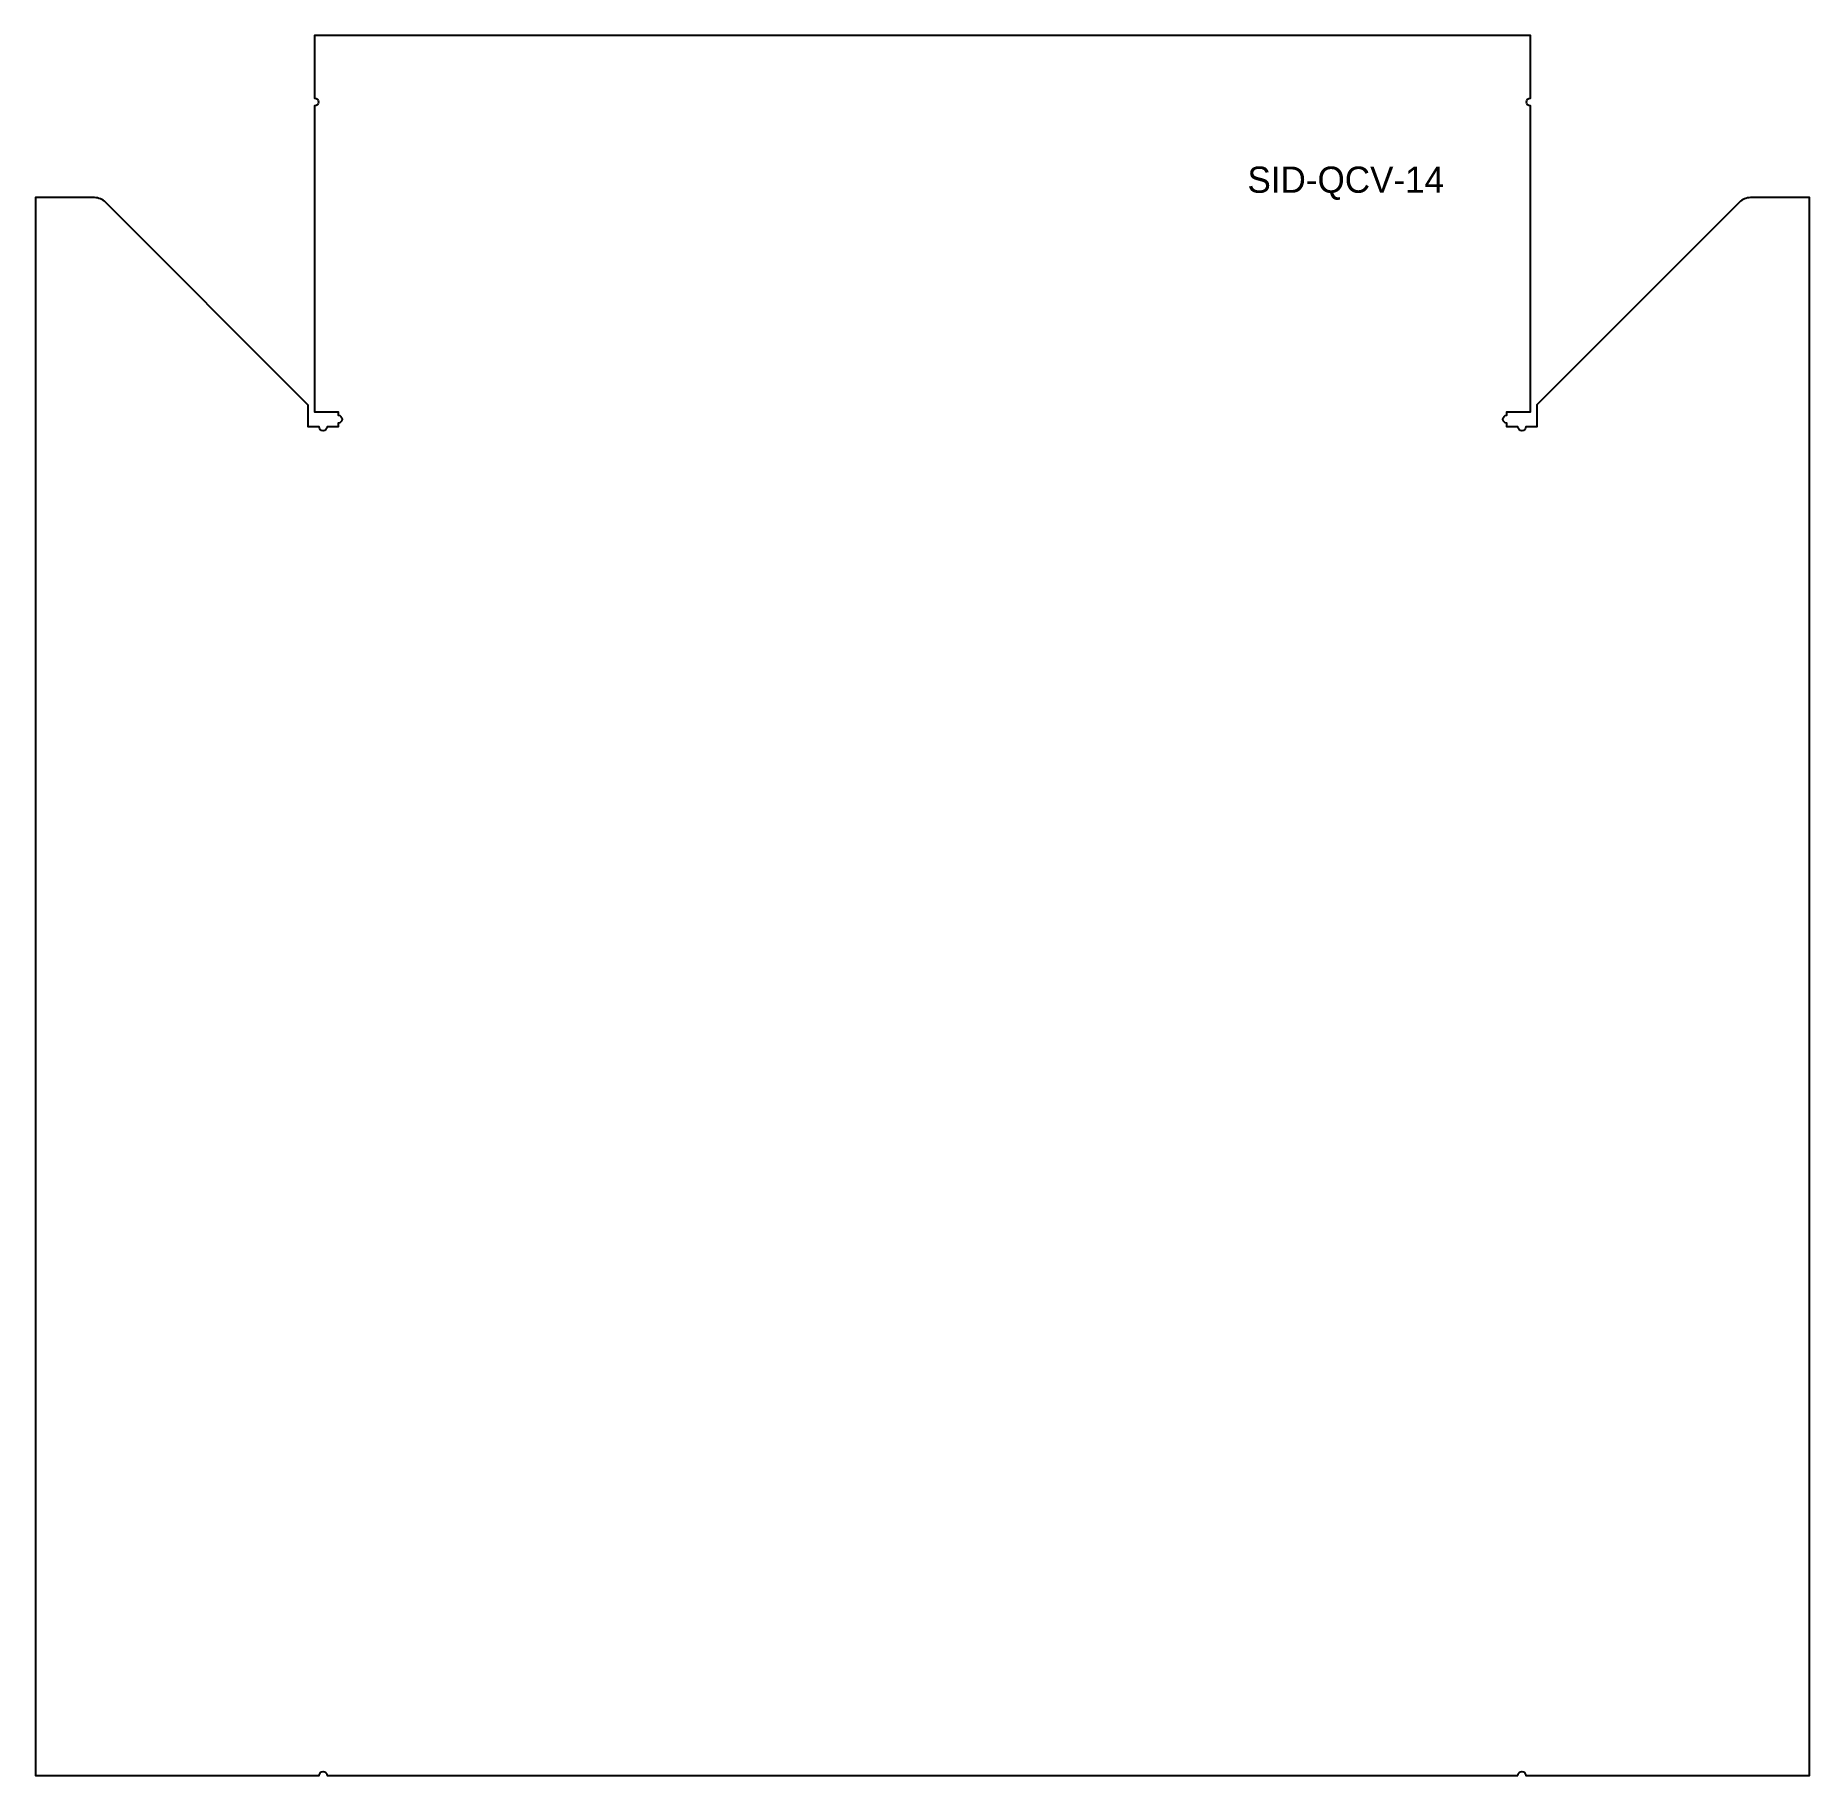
# Model space of a CAD drawing. Header units: millimetres. Extents: x -53 to 285, y -332 to 0.
import ezdxf

# ---------------------------------------------------------------- set-up
doc = ezdxf.new("R2010")
doc.units = ezdxf.units.MM

msp = doc.modelspace()

# ---------------------------------------------------------------- linework, layer by layer
msp.add_lwpolyline([(229.62, -331.88, -1), (231.12, -331.88), (285.25, -331.88), (285.25, -30.93), (273.99, -30.93, 0.19058), (271.88, -31.79), (233.25, -70.43), (233.25, -74.63), (231.12, -74.63, -1), (229.62, -74.63), (227.5, -74.63), (227.5, -73.94, -1), (227.5, -72.44), (227.5, -71.75), (232, -71.75), (232, -13.44, -1), (232, -11.94), (232, 0), (0, 0), (0, -11.94, -1), (0, -13.44), (0, -71.75), (4.5, -71.75), (4.5, -72.44, -1), (4.5, -73.94), (4.5, -74.63), (2.38, -74.63, -1), (0.88, -74.63), (-1.25, -74.63), (-1.25, -70.48), (-39.89, -31.78, 0.18784), (-41.99, -30.93), (-53.25, -30.93), (-53.25, -331.88), (0.88, -331.88, -1), (2.38, -331.88)], format="xyb", close=True)

# ---------------------------------------------------------------- texts
at = {"insert": (178, -25), "char_height": 5, "attachment_point": 1}
msp.add_mtext_dynamic_manual_height_columns('SID-QCV-14', width=122, gutter_width=1, heights=[0], dxfattribs=at)

doc.saveas('drawing.dxf')
